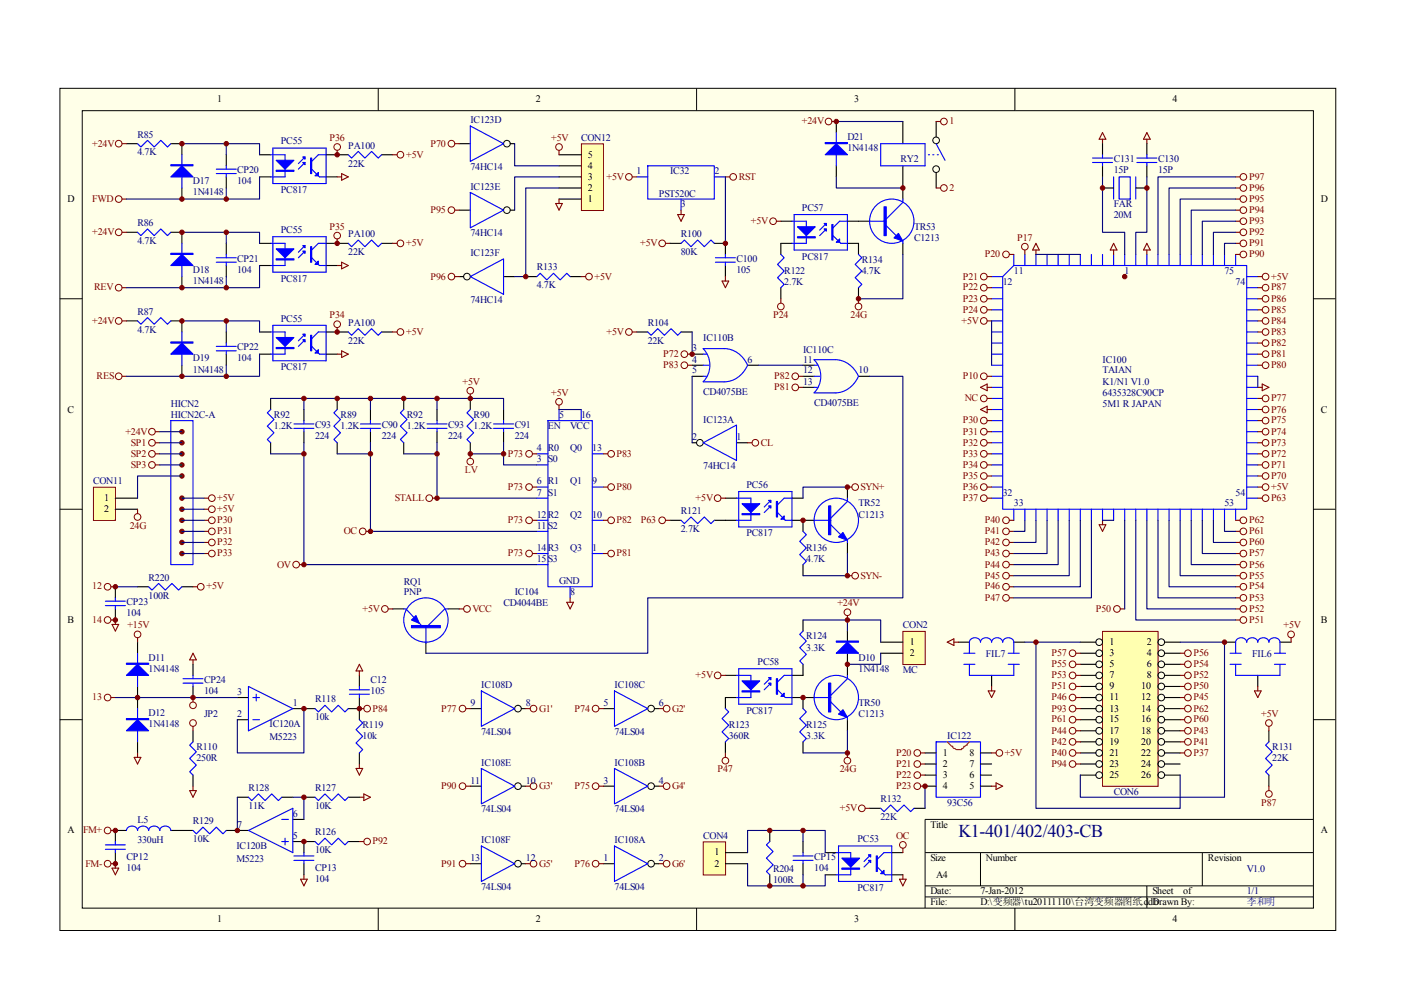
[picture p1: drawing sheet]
<svg xmlns="http://www.w3.org/2000/svg" width="297mm" height="210mm" viewBox="0 0 297 210" stroke-linecap="round" stroke-linejoin="round" font-family="sans-serif">
<defs><g id="words">
<text font-size="3.8" fill="#000080" x="203.2" y="177.5">K1-401/402/403-CB</text>
<g font-size="2.1">
<text x="46.1" y="21.7">1</text>
<text x="113.6" y="21.7">2</text>
<text x="181.1" y="21.7">3</text>
<text x="248.6" y="21.7">4</text>
<text x="124.6" y="35.7">4</text>
<text x="124.6" y="33.5">5</text>
<text x="124.6" y="40.5">2</text>
<text x="124.6" y="38.1">3</text>
<text x="14.3" y="42.8">D</text>
<text x="124.6" y="42.8">1</text>
<text x="280.1" y="42.8">D</text>
<text x="14.3" y="87.5">C</text>
<text x="280.1" y="87.5">C</text>
<text x="22.1" y="106.2">1</text>
<text x="22.1" y="108.6">2</text>
<text x="14.3" y="132.1">B</text>
<text x="192.9" y="136.8">1</text>
<text x="235.2" y="136.8">1</text>
<text x="243.2" y="136.8">2</text>
<text x="280.1" y="132.1">B</text>
<text x="192.9" y="139.1">2</text>
<text x="235.2" y="139.1">3</text>
<text x="235.2" y="141.5">5</text>
<text x="235.2" y="143.8">7</text>
<text x="243.2" y="139.1">4</text>
<text x="243.2" y="141.5">6</text>
<text x="243.2" y="143.8">8</text>
<text x="235.2" y="146.1">9</text>
<text x="235.2" y="148.5">11</text>
<text x="242" y="146.1">10</text>
<text x="242" y="148.5">12</text>
<text x="235.2" y="150.9">13</text>
<text x="235.2" y="153.2">15</text>
<text x="235.2" y="155.5">17</text>
<text x="242" y="150.9">14</text>
<text x="242" y="153.2">16</text>
<text x="242" y="155.5">18</text>
<text x="199.9" y="160.3">1</text>
<text x="205.6" y="160.3">8</text>
<text x="235.2" y="157.9">19</text>
<text x="235.2" y="160.3">21</text>
<text x="242" y="157.9">20</text>
<text x="242" y="160.3">22</text>
<text x="199.9" y="162.6">2</text>
<text x="199.9" y="164.9">3</text>
<text x="199.9" y="167.3">4</text>
<text x="205.6" y="167.3">5</text>
<text x="205.6" y="164.9">6</text>
<text x="205.6" y="162.6">7</text>
<text x="235.2" y="162.6">23</text>
<text x="235.2" y="164.9">25</text>
<text x="242" y="162.6">24</text>
<text x="242" y="164.9">26</text>
<text x="14.3" y="176.7">A</text>
<text x="197.3" y="175.5">Title</text>
<text x="280.1" y="176.7">A</text>
<text x="151.5" y="181.4">1</text>
<text x="151.5" y="183.7">2</text>
<text x="197.3" y="182.6">Size</text>
<text x="209" y="182.6">Number</text>
<text x="256.1" y="182.6">Revision</text>
<text x="197.3" y="189.6">Date:</text>
<text x="197.3" y="192">File:</text>
<text x="198.5" y="186.1">A4</text>
<text x="207.9" y="189.6">7-Jan-2012</text>
<text x="207.9" y="192">D:\变频器\tu20111110\台湾变频器图纸.ddb</text>
<text x="244.3" y="189.6">Sheet</text>
<text x="244.3" y="192">Drawn By:</text>
<text x="250.9" y="189.6">of</text>
<text x="46.1" y="195.5">1</text>
<text x="113.6" y="195.5">2</text>
<text x="181.1" y="195.5">3</text>
<text x="248.6" y="195.5">4</text>
</g>
<g font-size="2.1" fill="#000080">
<text x="29.1" y="29.2">R85</text>
<text x="99.7" y="26.2">IC123D</text>
<text x="123.2" y="29.9">CON12</text>
<text x="179.7" y="29.6">D21</text>
<text x="29.1" y="32.9">4.7K</text>
<text x="59.5" y="30.6">PC55</text>
<text x="73.8" y="31.5">PA100</text>
<text x="73.8" y="35.3">22K</text>
<text x="99.7" y="36">74HC14</text>
<text x="179.7" y="32">1N4148</text>
<text x="190.9" y="34.4">RY2</text>
<text x="236.1" y="34.4">C131</text>
<text x="245.5" y="34.4">C130</text>
<text x="40.9" y="39">D17</text>
<text x="40.9" y="41.4">1N4148</text>
<text x="50.3" y="36.7">CP20</text>
<text x="50.3" y="39">104</text>
<text x="59.5" y="40.9">PC817</text>
<text x="99.7" y="40.2">IC123E</text>
<text x="135" y="36.9">1</text>
<text x="139.7" y="41.7">PST520C</text>
<text x="142.1" y="36.9">IC32</text>
<text x="151.5" y="36.9">2</text>
<text x="236.1" y="36.7">15P</text>
<text x="245.5" y="36.7">15P</text>
<text x="144.4" y="44">3</text>
<text x="170" y="44.7">PC57</text>
<text x="236.1" y="44">FAR</text>
<text x="236.1" y="46.3">20M</text>
<text x="29.1" y="48">R86</text>
<text x="29.1" y="51.7">4.7K</text>
<text x="59.5" y="49.4">PC55</text>
<text x="73.8" y="50.3">PA100</text>
<text x="99.7" y="50.1">74HC14</text>
<text x="144.4" y="50.3">R100</text>
<text x="193.8" y="48.7">TR53</text>
<text x="193.8" y="51.1">C1213</text>
<text x="40.9" y="57.8">D18</text>
<text x="50.3" y="55.5">CP21</text>
<text x="50.3" y="57.8">104</text>
<text x="59.5" y="59.7">PC817</text>
<text x="73.8" y="54.1">22K</text>
<text x="99.7" y="54.3">IC123F</text>
<text x="113.8" y="57.3">R133</text>
<text x="144.4" y="54.1">80K</text>
<text x="156.1" y="55.5">C100</text>
<text x="156.1" y="57.8">105</text>
<text x="166.3" y="58.1">R122</text>
<text x="170" y="55">PC817</text>
<text x="182.7" y="55.7">R134</text>
<text x="182.7" y="58.1">4.7K</text>
<text x="215" y="58.1">11</text>
<text x="238.4" y="58.1">1</text>
<text x="259.6" y="58.1">75</text>
<text x="40.9" y="60.2">1N4148</text>
<text x="99.7" y="64.2">74HC14</text>
<text x="113.8" y="61.1">4.7K</text>
<text x="166.3" y="60.5">2.7K</text>
<text x="212.6" y="60.5">12</text>
<text x="262" y="60.5">74</text>
<text x="29.1" y="66.7">R87</text>
<text x="29.1" y="70.5">4.7K</text>
<text x="59.5" y="68.2">PC55</text>
<text x="73.8" y="69.1">PA100</text>
<text x="137.3" y="69.1">R104</text>
<text x="40.9" y="76.6">D19</text>
<text x="50.3" y="74.3">CP22</text>
<text x="50.3" y="76.6">104</text>
<text x="73.8" y="72.9">22K</text>
<text x="137.3" y="72.9">22K</text>
<text x="146.7" y="74.5">3</text>
<text x="146.7" y="76.9">4</text>
<text x="149.1" y="72.4">IC110B</text>
<text x="158.5" y="76.9">6</text>
<text x="170.3" y="74.8">IC110C</text>
<text x="170.3" y="76.9">11</text>
<text x="233.8" y="76.9">IC100</text>
<text x="40.9" y="79">1N4148</text>
<text x="59.5" y="78.5">PC817</text>
<text x="146.7" y="79.2">5</text>
<text x="149.1" y="83.7">CD4075BE</text>
<text x="170.3" y="79.2">12</text>
<text x="170.3" y="81.5">13</text>
<text x="182" y="79.2">10</text>
<text x="233.8" y="79.2">TAIAN</text>
<text x="233.8" y="81.5">K1/N1 V1.0</text>
<text x="233.8" y="83.9">6435328C90CP</text>
<text x="36.2" y="86.3">HICN2</text>
<text x="36.2" y="88.6">HICN2C-A</text>
<text x="58.1" y="88.6">R92</text>
<text x="72.2" y="88.6">R89</text>
<text x="86.3" y="88.6">R92</text>
<text x="100.4" y="88.6">R90</text>
<text x="118.5" y="88.6">5</text>
<text x="123.2" y="88.6">16</text>
<text x="149.1" y="89.6">IC123A</text>
<text x="172.6" y="86">CD4075BE</text>
<text x="233.8" y="86.3">5M1 R JAPAN</text>
<text x="58.1" y="90.9">1.2K</text>
<text x="66.8" y="90.7">C93</text>
<text x="66.8" y="93.1">224</text>
<text x="72.2" y="90.9">1.2K</text>
<text x="80.9" y="90.7">C90</text>
<text x="80.9" y="93.1">224</text>
<text x="86.3" y="90.9">1.2K</text>
<text x="95" y="90.7">C93</text>
<text x="95" y="93.1">224</text>
<text x="100.4" y="90.9">1.2K</text>
<text x="109.1" y="90.7">C91</text>
<text x="109.1" y="93.1">224</text>
<text x="113.8" y="95.7">4 R0</text>
<text x="116.2" y="90.9">EN</text>
<text x="120.9" y="95.7">Q0</text>
<text x="120.9" y="90.9">VCC</text>
<text x="125.6" y="95.7">13</text>
<text x="146.7" y="93.3">2</text>
<text x="156.1" y="93.3">1</text>
<text x="113.8" y="98">3 S0</text>
<text x="149.1" y="99.4">74HC14</text>
<text x="19.7" y="102.7">CON11</text>
<text x="113.8" y="102.7">6 R1</text>
<text x="113.8" y="105.1">7 S1</text>
<text x="120.9" y="102.7">Q1</text>
<text x="125.6" y="102.7">9</text>
<text x="158.2" y="103.4">PC56</text>
<text x="182" y="107.4">TR52</text>
<text x="212.6" y="105.1">32</text>
<text x="215" y="107.4">33</text>
<text x="259.6" y="107.4">53</text>
<text x="262" y="105.1">54</text>
<text x="113.8" y="112.1">11S2</text>
<text x="113.8" y="109.7">12R2</text>
<text x="120.9" y="109.7">Q2</text>
<text x="125.6" y="109.7">10</text>
<text x="144.4" y="109.1">R121</text>
<text x="144.4" y="112.8">2.7K</text>
<text x="158.2" y="113.7">PC817</text>
<text x="182" y="109.7">C1213</text>
<text x="113.8" y="116.8">14R3</text>
<text x="113.8" y="119.1">15S3</text>
<text x="120.9" y="116.8">Q3</text>
<text x="125.6" y="116.8">1</text>
<text x="170.9" y="116.8">R136</text>
<text x="170.9" y="119.1">4.7K</text>
<text x="31.5" y="123.1">R220</text>
<text x="85.6" y="124.1">RQ1</text>
<text x="118.5" y="123.9">GND</text>
<text x="26.8" y="128.3">CP23</text>
<text x="26.8" y="130.7">104</text>
<text x="31.5" y="126.9">100R</text>
<text x="85.6" y="126.2">PNP</text>
<text x="106.8" y="128.5">CD4044BE</text>
<text x="109.1" y="126.2">IC104</text>
<text x="120.9" y="126.2">8</text>
<text x="170.9" y="135.6">R124</text>
<text x="170.9" y="137.9">3.3K</text>
<text x="191.4" y="133.2">CON2</text>
<text x="31.5" y="140.1">D11</text>
<text x="31.5" y="142.4">1N4148</text>
<text x="160.6" y="141">PC58</text>
<text x="182" y="140.1">D10</text>
<text x="182" y="142.4">1N4148</text>
<text x="191.4" y="142.6">MC</text>
<text x="209" y="139.4">FIL7</text>
<text x="265.5" y="139.4">FIL6</text>
<text x="43.3" y="144.7">CP24</text>
<text x="43.3" y="147.1">104</text>
<text x="50.3" y="147.3">3</text>
<text x="62.1" y="149.7">1</text>
<text x="66.8" y="148.9">R118</text>
<text x="78.6" y="144.7">C12</text>
<text x="78.6" y="147.1">105</text>
<text x="99.7" y="149.7">9</text>
<text x="102" y="145.9">IC108D</text>
<text x="111.5" y="149.7">8</text>
<text x="127.9" y="149.7">5</text>
<text x="130.3" y="145.9">IC108C</text>
<text x="139.7" y="149.7">6</text>
<text x="182" y="149.7">TR50</text>
<text x="31.5" y="151.8">D12</text>
<text x="31.5" y="154.1">1N4148</text>
<text x="43.3" y="152">JP2</text>
<text x="50.3" y="152">2</text>
<text x="57.1" y="154.1">IC120A</text>
<text x="66.8" y="152.8">10k</text>
<text x="76.9" y="154.4">R119</text>
<text x="102" y="155.8">74LS04</text>
<text x="130.3" y="155.8">74LS04</text>
<text x="154.5" y="154.4">R123</text>
<text x="158.2" y="151.3">PC817</text>
<text x="170.9" y="154.4">R125</text>
<text x="182" y="152">C1213</text>
<text x="41.7" y="159.1">R110</text>
<text x="41.7" y="161.4">250R</text>
<text x="57.1" y="157">M5223</text>
<text x="76.9" y="156.7">10k</text>
<text x="154.5" y="156.7">360R</text>
<text x="170.9" y="156.7">3.3K</text>
<text x="200.8" y="156.7">IC122</text>
<text x="269.7" y="159.1">R131</text>
<text x="269.7" y="161.4">22K</text>
<text x="52.7" y="167.7">R128</text>
<text x="66.8" y="167.7">R127</text>
<text x="99.7" y="166.1">11</text>
<text x="102" y="162.3">IC108E</text>
<text x="111.5" y="166.1">10</text>
<text x="127.9" y="166.1">3</text>
<text x="130.3" y="162.3">IC108B</text>
<text x="139.7" y="166.1">4</text>
<text x="52.7" y="171.5">11K</text>
<text x="62.1" y="173.2">6</text>
<text x="66.8" y="171.5">10K</text>
<text x="102" y="172.2">74LS04</text>
<text x="130.3" y="172.2">74LS04</text>
<text x="186.7" y="170.1">R132</text>
<text x="186.7" y="173.8">22K</text>
<text x="200.8" y="170.8">93C56</text>
<text x="236.1" y="168.5">CON6</text>
<text x="29.1" y="174.6">L5</text>
<text x="29.1" y="178.8">330uH</text>
<text x="40.9" y="174.8">R129</text>
<text x="40.9" y="178.6">10K</text>
<text x="50.3" y="175.5">7</text>
<text x="62.1" y="177.9">5</text>
<text x="66.8" y="177.1">R126</text>
<text x="102" y="178.8">IC108F</text>
<text x="130.3" y="178.8">IC108A</text>
<text x="149.1" y="177.9">CON4</text>
<text x="181.8" y="178.6">PC53</text>
<text x="26.8" y="182.3">CP12</text>
<text x="26.8" y="184.7">104</text>
<text x="50.1" y="180">IC120B</text>
<text x="50.1" y="182.8">M5223</text>
<text x="66.8" y="180.9">10K</text>
<text x="66.8" y="184.7">CP13</text>
<text x="99.7" y="182.6">13</text>
<text x="111.5" y="182.6">12</text>
<text x="127.9" y="182.6">1</text>
<text x="139.7" y="182.6">2</text>
<text x="163.9" y="184.9">R204</text>
<text x="172.6" y="182.3">CP15</text>
<text x="172.6" y="184.7">104</text>
<text x="264.3" y="184.9">V1.0</text>
<text x="66.8" y="187">104</text>
<text x="102" y="188.7">74LS04</text>
<text x="130.3" y="188.7">74LS04</text>
<text x="163.9" y="187.3">100R</text>
<text x="181.8" y="188.9">PC817</text>
<text x="264.3" y="189.6">1/1</text>
<text x="264.3" y="192">李和明</text>
</g>
<g font-size="2.1" fill="#800000">
<text x="69.8" y="29.9">P36</text>
<text x="116.8" y="29.9">+5V</text>
<text x="170" y="26.3">+24V</text>
<text x="201.3" y="26.3">1</text>
<text x="19.6" y="31.1">+24V</text>
<text x="86.1" y="33.5">+5V</text>
<text x="91.3" y="31.1">P70</text>
<text x="128.6" y="38.1">+5V</text>
<text x="156.6" y="38.1">RST</text>
<text x="201.3" y="40.5">2</text>
<text x="264.8" y="40.5">P96</text>
<text x="264.8" y="38.1">P97</text>
<text x="19.6" y="42.8">FWD</text>
<text x="91.3" y="45.1">P95</text>
<text x="159.2" y="47.5">+5V</text>
<text x="264.8" y="47.5">P93</text>
<text x="264.8" y="45.1">P94</text>
<text x="264.8" y="42.8">P95</text>
<text x="19.6" y="49.9">+24V</text>
<text x="69.8" y="48.7">P35</text>
<text x="86.1" y="52.2">+5V</text>
<text x="135.7" y="52.2">+5V</text>
<text x="215.6" y="51.1">P17</text>
<text x="264.8" y="52.2">P91</text>
<text x="264.8" y="49.9">P92</text>
<text x="91.3" y="59.3">P96</text>
<text x="126.1" y="59.3">+5V</text>
<text x="204.1" y="59.3">P21</text>
<text x="208.8" y="54.5">P20</text>
<text x="264.8" y="54.5">P90</text>
<text x="269.5" y="59.3">+5V</text>
<text x="20" y="61.6">REV</text>
<text x="204.1" y="61.6">P22</text>
<text x="204.1" y="63.9">P23</text>
<text x="269.5" y="63.9">P86</text>
<text x="269.5" y="61.6">P87</text>
<text x="19.6" y="68.7">+24V</text>
<text x="69.8" y="67.5">P34</text>
<text x="86.1" y="71">+5V</text>
<text x="128.6" y="71">+5V</text>
<text x="163.9" y="67.5">P24</text>
<text x="180.3" y="67.5">24G</text>
<text x="203.9" y="68.7">+5V</text>
<text x="204.1" y="66.3">P24</text>
<text x="269.5" y="71">P83</text>
<text x="269.5" y="68.7">P84</text>
<text x="269.5" y="66.3">P85</text>
<text x="140.6" y="75.7">P72</text>
<text x="269.5" y="75.7">P81</text>
<text x="269.5" y="73.3">P82</text>
<text x="20.5" y="80.4">RES</text>
<text x="98" y="81.5">+5V</text>
<text x="116.8" y="83.9">+5V</text>
<text x="140.6" y="78.1">P83</text>
<text x="164.2" y="80.4">P82</text>
<text x="164.2" y="82.7">P81</text>
<text x="204.1" y="80.4">P10</text>
<text x="269.5" y="78.1">P80</text>
<text x="204.1" y="89.8">P30</text>
<text x="204.6" y="85.1">NC</text>
<text x="269.5" y="89.8">P75</text>
<text x="269.5" y="87.5">P76</text>
<text x="269.5" y="85.1">P77</text>
<text x="26.6" y="92.1">+24V</text>
<text x="27.8" y="94.5">SP1</text>
<text x="161.3" y="94.5">CL</text>
<text x="204.1" y="92.1">P31</text>
<text x="204.1" y="94.5">P32</text>
<text x="269.5" y="94.5">P73</text>
<text x="269.5" y="92.1">P74</text>
<text x="27.8" y="96.9">SP2</text>
<text x="27.8" y="99.2">SP3</text>
<text x="98.6" y="100.3">LV</text>
<text x="107.7" y="96.9">P73</text>
<text x="130.7" y="96.9">P83</text>
<text x="204.1" y="96.9">P33</text>
<text x="204.1" y="99.2">P34</text>
<text x="204.1" y="101.5">P35</text>
<text x="269.5" y="101.5">P70</text>
<text x="269.5" y="99.2">P71</text>
<text x="269.5" y="96.9">P72</text>
<text x="46.1" y="106.2">+5V</text>
<text x="83.7" y="106.2">STALL</text>
<text x="107.7" y="103.9">P73</text>
<text x="130.7" y="103.9">P80</text>
<text x="147.5" y="106.2">+5V</text>
<text x="182.5" y="103.9">SYN+</text>
<text x="204.1" y="103.9">P36</text>
<text x="204.1" y="106.2">P37</text>
<text x="269.5" y="106.2">P63</text>
<text x="269.5" y="103.9">+5V</text>
<text x="27.5" y="112.1">24G</text>
<text x="46.1" y="108.6">+5V</text>
<text x="46.1" y="110.9">P30</text>
<text x="46.1" y="113.3">P31</text>
<text x="72.9" y="113.3">OC</text>
<text x="107.7" y="110.9">P73</text>
<text x="130.7" y="110.9">P82</text>
<text x="135.9" y="110.9">P63</text>
<text x="208.8" y="110.9">P40</text>
<text x="208.8" y="113.3">P41</text>
<text x="264.8" y="110.9">P62</text>
<text x="264.8" y="113.3">P61</text>
<text x="46.1" y="115.6">P32</text>
<text x="46.1" y="118">P33</text>
<text x="107.7" y="118">P73</text>
<text x="130.7" y="118">P81</text>
<text x="208.8" y="115.6">P42</text>
<text x="208.8" y="118">P43</text>
<text x="264.8" y="115.6">P60</text>
<text x="264.8" y="118">P57</text>
<text x="19.6" y="125">12</text>
<text x="43.8" y="125">+5V</text>
<text x="58.8" y="120.3">OV</text>
<text x="182.5" y="122.7">SYN-</text>
<text x="208.8" y="120.3">P44</text>
<text x="208.8" y="122.7">P45</text>
<text x="208.8" y="125">P46</text>
<text x="264.8" y="120.3">P56</text>
<text x="264.8" y="122.7">P55</text>
<text x="264.8" y="125">P54</text>
<text x="76.9" y="129.7">+5V</text>
<text x="100.2" y="129.7">VCC</text>
<text x="177.5" y="128.5">+24V</text>
<text x="208.8" y="127.4">P47</text>
<text x="232.3" y="129.7">P50</text>
<text x="264.8" y="127.4">P53</text>
<text x="264.8" y="129.7">P52</text>
<text x="19.6" y="132.1">14</text>
<text x="27" y="133.2">+15V</text>
<text x="264.8" y="132.1">P51</text>
<text x="272.1" y="133.2">+5V</text>
<text x="147.5" y="143.8">+5V</text>
<text x="222.9" y="139.1">P57</text>
<text x="222.9" y="141.5">P55</text>
<text x="222.9" y="143.8">P53</text>
<text x="253.1" y="143.8">P52</text>
<text x="253.1" y="141.5">P54</text>
<text x="253.1" y="139.1">P56</text>
<text x="19.6" y="148.5">13</text>
<text x="222.9" y="146.1">P51</text>
<text x="222.9" y="148.5">P46</text>
<text x="253.1" y="146.1">P50</text>
<text x="253.1" y="148.5">P45</text>
<text x="79" y="150.9">P84</text>
<text x="93.6" y="150.9">P77</text>
<text x="114.3" y="150.9">G1'</text>
<text x="121.8" y="150.9">P74</text>
<text x="142.5" y="150.9">G2'</text>
<text x="222.9" y="155.5">P44</text>
<text x="222.9" y="153.2">P61</text>
<text x="222.9" y="150.9">P93</text>
<text x="253.1" y="155.5">P43</text>
<text x="253.1" y="153.2">P60</text>
<text x="253.1" y="150.9">P62</text>
<text x="267.4" y="152">+5V</text>
<text x="190" y="160.3">P20</text>
<text x="213" y="160.3">+5V</text>
<text x="222.9" y="160.3">P40</text>
<text x="222.9" y="157.9">P42</text>
<text x="253.1" y="160.3">P37</text>
<text x="253.1" y="157.9">P41</text>
<text x="93.6" y="167.3">P90</text>
<text x="114.3" y="167.3">G3'</text>
<text x="121.8" y="167.3">P75</text>
<text x="142.5" y="167.3">G4'</text>
<text x="152.1" y="163.8">P47</text>
<text x="178.1" y="163.8">24G</text>
<text x="190" y="162.6">P21</text>
<text x="190" y="164.9">P22</text>
<text x="190" y="167.3">P23</text>
<text x="222.9" y="162.6">P94</text>
<text x="178.1" y="172">+5V</text>
<text x="267.4" y="170.8">P87</text>
<text x="17.6" y="176.7">FM+</text>
<text x="79" y="179">P92</text>
<text x="190" y="177.9">OC</text>
<text x="18.1" y="183.7">FM-</text>
<text x="93.6" y="183.7">P91</text>
<text x="114.3" y="183.7">G5'</text>
<text x="121.8" y="183.7">P76</text>
<text x="142.5" y="183.7">G6'</text>
</g>
</g></defs>
<path d="M12.7 18.7h270.5v178.6h-270.5z" fill="#ffffe8"/>
<g fill="none" stroke="#000" stroke-width=".21">
<path d="M12.7 18.7h270.5v178.6h-270.5zM80.2 18.7v4.7M147.7 18.7v4.7M215.2 18.7v4.7M17.4 23.5h261.1v169h-261.1zM12.7 63.3h4.7M278.4 63.3h4.7M12.7 108h4.7M278.4 108h4.7M12.7 152.6h4.7M278.4 152.6h4.7M278.4 173.7h-82.3v18.8"/>
<path d="M80.2 192.5v4.7M147.7 192.5v4.7M196.1 180.8h82.3M196.1 187.8h82.3M196.1 190.2h82.3M207.9 180.8v7M215.2 192.5v4.7M243.2 187.8v4.7M254.9 180.8v7"/>
</g>
<g fill="none" stroke="#000" stroke-width=".23">
<path d="M26.8 30.5h2.4M36.2 30.5h2.4v2.3M38.6 39.9v2.3M48 32.8v2.4M48 37.5v2.4M55 32.8h2.4M55 37.5h2.4M69.1 32.8h4.7M69.1 37.5h2.4M80.9 32.8h2.3M26.8 49.3h2.4M36.2 49.3h2.4v2.3"/>
<path d="M38.6 58.6v2.4M48 51.6v2.3M48 56.3v2.3M55 51.6h2.4M55 56.3h2.4M69.1 51.6h4.7M69.1 56.3h2.4M80.9 51.6h2.3M26.8 68h2.4M36.2 68h2.4v2.4M38.6 77.4v2.4M48 70.4v2.3"/>
<path d="M48 75.1v2.3M55 70.4h2.4M55 75.1h2.4M69.1 70.4h4.7M69.1 75.1h2.4M80.9 70.4h2.3M83.2 129.1h2.4M90.3 136.2v2.3M95 129.1h2.4"/>
</g>
<g fill="none" stroke="#00f" stroke-width=".23">
<path d="M29.2 30.5l.7 .7 1.4-1.4 1.4 1.4 1.4-1.4 1.4 1.4 .7-.7M38.6 32.8v7.1M45.9 35.9h4.2M45.9 36.8h4.2M48 35.2v.7M48 36.8v.7M57.4 32.8h3v4.7h-3M57.9 31.4h11.2v7.5h-11.2zM64.7 34.5l-1.4 1.4M64.7 33.3l-1.4 1.4M66.1 35.9l1.6 1.6h1.4M69.1 32.8h-1.6l-1.4 1.4"/>
<path d="M73.8 32.8l.7 .7 1.5-1.4 1.4 1.4 1.4-1.4 1.4 1.4 .7-.7M29.2 49.3l.7 .7 1.4-1.5 1.4 1.5 1.4-1.5 1.4 1.5 .7-.7M38.6 51.6v7M45.9 54.7h4.2M45.9 55.6h4.2M48 53.9v.8M48 55.6v.7M57.4 51.6h3v4.7h-3M57.9 50.2h11.2v7.5h-11.2zM64.7 53.2l-1.4 1.5M64.7 52.1l-1.4 1.4M66.1 54.7l1.6 1.6h1.4"/>
<path d="M69.1 51.6h-1.6l-1.4 1.4M73.8 51.6l.7 .7 1.5-1.4 1.4 1.4 1.4-1.4 1.4 1.4 .7-.7M210.2 58.6h2.4M212.6 58.6l2.3-2.3h49.4v51.7h-51.7zM214.9 53.9v2.4M217.3 53.9v2.4M219.6 53.9v2.4M222 53.9v2.4M224.3 53.9v2.4M226.7 53.9v2.4M229 53.9v2.4M231.4 53.9v2.4"/>
<path d="M233.8 53.9v2.4M236.1 53.9v2.4M238.5 53.9v2.4M240.8 53.9v2.4M243.2 53.9v2.4M245.5 53.9v2.4M247.9 53.9v2.4M250.2 53.9v2.4M252.6 53.9v2.4M254.9 53.9v2.4M257.3 53.9v2.4M259.6 53.9v2.4"/>
<path d="M262 53.9v2.4M264.3 58.6h2.4M29.2 68l.7 .7 1.4-1.4 1.4 1.4 1.4-1.4 1.4 1.4 .7-.7M38.6 70.4v7M45.9 73.4h4.2M45.9 74.4h4.2M48 72.7v.7M48 74.4v.7M57.4 70.4h3v4.7h-3M57.9 69h11.2v7.5h-11.2zM64.7 72l-1.4 1.4M64.7 70.9l-1.4 1.4"/>
<path d="M66.1 73.4l1.6 1.7h1.4M69.1 70.4h-1.6l-1.4 1.4M73.8 70.4l.7 .7 1.5-1.4 1.4 1.4 1.4-1.4 1.4 1.4 .7-.7M210.2 61h2.4M210.2 63.3h2.4M210.2 65.7h2.4M210.2 68h2.4M210.2 70.4h2.4M210.2 72.7h2.4M210.2 75.1h2.4M210.2 77.4h2.4M210.2 79.8h2.4"/>
<path d="M264.3 61h2.4M264.3 63.3h2.4M264.3 65.7h2.4M264.3 68h2.4M264.3 70.4h2.4M264.3 72.7h2.4M264.3 75.1h2.4M264.3 77.4h2.4M264.3 79.8h2.4M36.2 89.2h4.7v30.5h-4.7zM210.2 82.1h2.4M210.2 84.5h2.4"/>
<path d="M210.2 86.8h2.4M210.2 89.2h2.4M210.2 91.5h2.4M210.2 93.9h2.4M210.2 96.2h2.4M210.2 98.6h2.4M264.3 82.1h2.4M264.3 84.5h2.4M264.3 86.8h2.4M264.3 89.2h2.4M264.3 91.5h2.4M264.3 93.9h2.4"/>
<path d="M264.3 96.2h2.4M264.3 98.6h2.4M210.2 100.9h2.4M210.2 103.3h2.4M210.2 105.6h2.4M214.9 108v2.3M217.3 108v2.3M219.6 108v2.3M222 108v2.3M224.3 108v2.3M226.7 108v2.3M229 108v2.3"/>
<path d="M231.4 108v2.3M233.8 108v2.3M236.1 108v2.3M238.5 108v2.3M240.8 108v2.3M243.2 108v2.3M245.5 108v2.3M247.9 108v2.3M250.2 108v2.3M252.6 108v2.3M254.9 108v2.3M257.3 108v2.3"/>
<path d="M259.6 108v2.3M262 108v2.3M264.3 100.9h2.4M264.3 103.3h2.4M264.3 105.6h2.4M85.6 129.1h.5l3.3 3.5M90.3 133.1v3.3M95 129.1h-.7l-3.5 3.5"/>
<circle cx="90.3" cy="131.5" r="4.7"/>
</g>
<g fill="#00f" stroke="#00f" stroke-width=".23">
<path d="M87.2 131.5l1-1 .7 1.7z"/>
<path d="M58.6 34h3.7l-1.9 1.9z"/>
<path d="M64.2 33.3h.5v.4z"/>
<path d="M64.2 34.5h.5v.4z"/>
<path d="M66.8 37.3l.7-.7v.7z"/>
<path d="M38.6 35.2l2.3 2.3h-4.7z"/>
<path d="M58.6 52.8h3.7l-1.9 1.9z"/>
<path d="M64.2 52.1h.5v.4z"/>
<path d="M64.2 53.2h.5v.5z"/>
<path d="M66.8 56.1l.7-.7v.7z"/>
<path d="M36.2 56.3l2.4-2.4 2.3 2.4z"/>
<path d="M58.6 71.6h3.7l-1.9 1.8z"/>
<path d="M64.2 70.9h.5v.4z"/>
<path d="M64.2 72h.5v.5z"/>
<path d="M67.5 74.1v.8h-.7z"/>
<path d="M38.6 72.7l2.3 2.4h-4.7z"/>
<path d="M87.2 132.6h6.2v.5h-6.2z" fill-rule="evenodd"/>
<path d="M58.6 36.1h3.7v.2h-3.7z" fill-rule="evenodd"/>
<path d="M65.8 33.5h.3v3.3h-.3z" fill-rule="evenodd"/>
<path d="M36.2 34.9h4.7v.3h-4.7z" fill-rule="evenodd"/>
<path d="M58.6 54.9h3.7v.2h-3.7z" fill-rule="evenodd"/>
<path d="M65.8 52.3h.3v3.3h-.3z" fill-rule="evenodd"/>
<path d="M36.2 53.7h4.7v.2h-4.7z" fill-rule="evenodd"/>
<path d="M58.6 73.7h3.7v.2h-3.7z" fill-rule="evenodd"/>
<path d="M65.8 71.1h.3v3.3h-.3z" fill-rule="evenodd"/>
<path d="M36.2 72.5h4.7v.2h-4.7z" fill-rule="evenodd"/>
</g>
<g fill="none" stroke="#800000" stroke-width=".21">
<circle cx="25.2" cy="30.5" r=".71"/>
<circle cx="71.5" cy="31.2" r=".7"/>
<circle cx="84.9" cy="32.8" r=".71"/>
<circle cx="25.2" cy="49.2" r=".71"/>
<circle cx="25.2" cy="42.2" r=".71"/>
<circle cx="71.5" cy="50" r=".7"/>
<circle cx="84.9" cy="51.6" r=".71"/>
<circle cx="25.2" cy="79.8" r=".71"/>
<circle cx="25.2" cy="68" r=".71"/>
<circle cx="25.2" cy="61" r=".71"/>
<circle cx="71.5" cy="68.7" r=".71"/>
<circle cx="84.9" cy="70.4" r=".7"/>
<circle cx="81.6" cy="129.1" r=".71"/>
<circle cx="99" cy="129.1" r=".71"/>
</g>
<g fill="none" stroke="#800000" stroke-width=".23">
<path d="M25.9 30.5h.9M71.5 37.5h.9M71.5 31.9v.9M72.4 36.8l1.4 .7-1.4 .7zM83.2 32.8h1M25.9 42.2h.9M25.9 49.3h.9M71.5 56.3h.9M71.5 50.7v.9M72.4 55.6l1.4 .7-1.4 .7zM83.2 51.6h1M25.9 61h.9"/>
<path d="M25.9 68h.9M25.9 79.8h.9M71.5 75.1h.9M71.5 69.5v.9M72.4 74.4l1.4 .7-1.4 .7zM83.2 70.4h1M82.3 129.1h.9M97.4 129.1h.9"/>
</g>
<g fill="#800000" stroke="#800000" stroke-width=".21">
<circle cx="238.5" cy="58.6" r=".47"/>
<circle cx="38.6" cy="30.5" r=".47"/>
<circle cx="38.6" cy="42.2" r=".47"/>
<circle cx="48" cy="42.2" r=".47"/>
<circle cx="48" cy="30.5" r=".47"/>
<circle cx="38.6" cy="49.2" r=".47"/>
<circle cx="38.6" cy="61" r=".47"/>
<circle cx="48" cy="61" r=".47"/>
<circle cx="48" cy="49.3" r=".47"/>
<circle cx="38.6" cy="68" r=".47"/>
<circle cx="38.6" cy="79.8" r=".47"/>
<circle cx="48" cy="79.8" r=".47"/>
<circle cx="48" cy="68" r=".47"/>
<circle cx="71.5" cy="70.4" r=".47"/>
<circle cx="71.5" cy="51.6" r=".47"/>
<circle cx="71.5" cy="32.8" r=".47"/>
<circle cx="38.6" cy="91.5" r=".47"/>
<circle cx="38.6" cy="93.9" r=".47"/>
<circle cx="38.6" cy="96.2" r=".47"/>
<circle cx="38.6" cy="98.6" r=".47"/>
<circle cx="38.6" cy="100.9" r=".47"/>
<circle cx="38.6" cy="105.6" r=".47"/>
<circle cx="38.6" cy="108" r=".47"/>
<circle cx="38.6" cy="110.3" r=".47"/>
<circle cx="38.6" cy="112.7" r=".47"/>
<circle cx="38.6" cy="115" r=".47"/>
<circle cx="38.6" cy="117.4" r=".47"/>
</g>
<path d="M38.6 30.5h16.4v2.3M48 30.5v2.3M48 39.9v2.3M55 37.5v4.7h-28.2M38.6 49.3h16.4v2.3M48 49.3v2.3M48 58.6v2.4M55 56.3v4.7h-28.2M38.6 68h16.4v2.4M48 68v2.4M48 77.4v2.4M55 75.1v4.7h-28.2" fill="none" stroke="#000080" stroke-width=".23"/>
<path d="M19.9 103.4h4.6v6.9h-4.6z" fill="#ffffb0"/>
<g fill="none" stroke="#800000" stroke-width=".21">
<path d="M19.8 103.3h4.7v7h-4.7z"/>
<circle cx="32.2" cy="96.2" r=".71"/>
<circle cx="32.2" cy="98.6" r=".71"/>
<circle cx="32.2" cy="91.5" r=".71"/>
<circle cx="32.2" cy="93.9" r=".71"/>
<circle cx="208.6" cy="96.2" r=".71"/>
<circle cx="208.6" cy="98.6" r=".71"/>
<circle cx="208.6" cy="91.5" r=".71"/>
<circle cx="208.6" cy="93.9" r=".71"/>
<circle cx="208.6" cy="89.2" r=".71"/>
<circle cx="268.3" cy="96.2" r=".71"/>
<circle cx="268.3" cy="98.6" r=".71"/>
<circle cx="268.3" cy="91.5" r=".71"/>
<circle cx="268.3" cy="93.9" r=".71"/>
<circle cx="268.3" cy="84.5" r=".71"/>
<circle cx="268.3" cy="86.8" r=".71"/>
<circle cx="268.3" cy="89.2" r=".71"/>
<circle cx="29.2" cy="109.6" r=".71"/>
<circle cx="44.9" cy="110.3" r=".71"/>
<circle cx="44.9" cy="112.7" r=".71"/>
<circle cx="44.9" cy="115" r=".71"/>
<circle cx="44.9" cy="105.6" r=".71"/>
<circle cx="44.9" cy="108" r=".71"/>
<circle cx="44.9" cy="117.4" r=".71"/>
<circle cx="208.6" cy="100.9" r=".71"/>
<circle cx="208.6" cy="105.6" r=".71"/>
<circle cx="208.6" cy="103.3" r=".71"/>
<circle cx="213.3" cy="110.3" r=".71"/>
<circle cx="213.3" cy="112.7" r=".71"/>
<circle cx="213.3" cy="115" r=".71"/>
<circle cx="213.3" cy="119.7" r=".71"/>
<circle cx="213.3" cy="117.4" r=".71"/>
<circle cx="268.3" cy="100.9" r=".71"/>
<circle cx="268.3" cy="105.6" r=".71"/>
<circle cx="22.8" cy="124.4" r=".7"/>
<circle cx="22.8" cy="131.5" r=".7"/>
<circle cx="29.2" cy="134.5" r=".71"/>
<circle cx="42.6" cy="124.4" r=".7"/>
<circle cx="213.3" cy="126.8" r=".71"/>
<circle cx="213.3" cy="124.4" r=".71"/>
<circle cx="213.3" cy="122.1" r=".71"/>
<circle cx="22.8" cy="147.9" r=".7"/>
<circle cx="40.9" cy="149.5" r=".7"/>
<circle cx="40.9" cy="153.3" r=".7"/>
<circle cx="77.8" cy="150.2" r=".7"/>
<circle cx="98.1" cy="150.2" r=".71"/>
<circle cx="113.1" cy="150.2" r=".7"/>
<circle cx="126.3" cy="150.2" r=".71"/>
<circle cx="141.3" cy="150.2" r=".71"/>
<circle cx="194.5" cy="159.6" r=".71"/>
<circle cx="211.9" cy="159.6" r=".71"/>
<circle cx="22.8" cy="176.1" r=".71"/>
<circle cx="77.8" cy="178.4" r=".7"/>
<circle cx="98.1" cy="166.7" r=".71"/>
<circle cx="113.1" cy="166.7" r=".7"/>
<circle cx="126.3" cy="166.7" r=".71"/>
<circle cx="141.3" cy="166.7" r=".71"/>
<circle cx="194.5" cy="162" r=".71"/>
<circle cx="194.5" cy="164.3" r=".71"/>
<circle cx="194.5" cy="166.7" r=".71"/>
<circle cx="22.8" cy="183.1" r=".7"/>
<circle cx="98.1" cy="183.1" r=".71"/>
<circle cx="113.1" cy="183.1" r=".7"/>
<circle cx="126.3" cy="183.1" r=".71"/>
<circle cx="141.3" cy="183.1" r=".71"/>
</g>
<g fill="none" stroke="#000" stroke-width=".23">
<path d="M97.4 30.5h2.3M108.2 30.5h.9M97.4 44.6h2.3M97.4 58.6h.9M106.8 58.6h2.3M108.2 44.6h.9M24.5 105.6h4.7M24.5 108h4.7M24.5 124.4v2.4M24.5 129.1v2.4M29.2 136.2v2.3M29.2 124.4h2.3"/>
<path d="M38.6 124.4h2.3M29.2 145.5v4.7M29.2 157.3v2.3M40.9 140.9v2.3M40.9 145.5v2.4M40.9 154.9v2.4M50.3 152.6h2.4M50.3 147.9h2.4M62.1 150.2h4.7M73.8 150.2h2.4M76.2 143.2v2.3M76.2 147.9v4.7"/>
<path d="M76.2 159.6v2.4M99.7 150.2h2.4M110.5 150.2h1M127.9 150.2h2.4M138.7 150.2h1M196.1 159.6h2.4M207.9 159.6h2.3M26.8 176.1h-2.3v2.3M36.2 176.1h4.7M40.9 164.3v2.4M48 176.1h4.7M50.3 169h2.4"/>
<path d="M59.7 169h2.4M62.1 173.7h2.3M62.1 178.4h4.7M64.4 169h2.4M64.4 178.4v2.4M73.8 178.4h2.4M73.8 169h2.4M99.7 166.7h2.4M110.5 166.7h1M127.9 166.7h2.4M138.7 166.7h1M196.1 166.7h2.4"/>
<path d="M196.1 162h2.4M196.1 164.3h2.4M207.9 166.7h2.3M207.9 162h2.3M207.9 164.3h2.3M24.5 180.8v2.3M64.4 183.1v2.4M99.7 183.1h2.4M110.5 183.1h1M127.9 183.1h2.4M138.7 183.1h1"/>
</g>
<g fill="none" stroke="#800000" stroke-width=".23">
<path d="M32.9 91.5h1M32.9 93.9h1M32.9 96.2h1M32.9 98.6h1M209.3 91.5h.9M209.3 93.9h.9M209.3 96.2h.9M209.3 98.6h.9M209.3 89.2h.9M266.7 91.5h.9M266.7 93.9h.9M266.7 96.2h.9"/>
<path d="M266.7 98.6h.9M266.7 89.2h.9M266.7 86.8h.9M266.7 84.5h.9M29.2 108v.9M43.3 105.6h.9M43.3 108h.9M43.3 110.3h.9M43.3 112.7h.9M43.3 115h.9M43.3 117.4h.9M209.3 105.6h.9"/>
<path d="M209.3 100.9h.9M209.3 103.3h.9M214 110.3h.9M214 112.7h.9M214 115h.9M214 117.4h.9M214 119.7h.9M266.7 105.6h.9M266.7 100.9h.9M23.5 124.4h1M23.5 131.5h1v.9M23.8 132.4h1.4l-.7 1.4z"/>
<path d="M29.2 135.2v1M40.9 139.9v1M40.9 124.4h1M40.9 138.5l.7 1.4h-1.4zM214 124.4h.9M214 122.1h.9M214 126.8h.9M23.5 147.9h1M29.2 159.6v1M40.9 147.9v.9M40.9 154v.9M76.2 142.3v.9"/>
<path d="M76.2 150.2h.9M76.2 140.9l.7 1.4h-1.4zM98.8 150.2h.9M111.5 150.2h.9M127 150.2h.9M139.7 150.2h.9M195.2 159.6h.9M210.2 159.6h1M23.5 176.1h1M28.5 160.6h1.4l-.7 1.4zM40.2 167.6h1.4l-.7 1.4zM40.9 166.7v.9"/>
<path d="M75.5 162.9h1.4l-.7 1.4zM76.2 162v.9M76.2 169h.9M76.2 178.4h.9M77.1 168.3l1.4 .7-1.4 .7zM98.8 166.7h.9M111.5 166.7h.9M127 166.7h.9M139.7 166.7h.9M195.2 166.7h.9M195.2 162h.9M195.2 164.3h.9"/>
<path d="M210.2 166.7h1M211.2 166l1.4 .7-1.4 .7zM23.5 183.1h1v1M23.8 184.1h1.4l-.7 1.4zM63.7 186.4h1.4l-.7 1.4zM64.4 185.5v.9M98.8 183.1h.9M111.5 183.1h.9M127 183.1h.9M139.7 183.1h.9"/>
</g>
<g fill="none" stroke="#000080" stroke-width=".23">
<path d="M33.9 91.5h4.7M33.9 93.9h4.7M33.9 96.2h4.7M33.9 98.6h4.7M38.6 100.9h-9.4v4.7M38.6 105.6h4.7M38.6 108h4.7M38.6 110.3h4.7M38.6 112.7h4.7M38.6 115h4.7M38.6 117.4h4.7M217.3 110.3v2.4h-2.4"/>
<path d="M219.6 110.3v4.7h-4.7M222 110.3v7.1h-7.1M224.3 110.3v9.4h-9.4M226.7 110.3v11.8h-11.8M229 110.3v14.1h-14.1M231.4 110.3v16.5h-16.5M24.5 124.4h4.7M24.5 147.9h25.8M64.4 150.2v9.4h-14.1v-7M50.3 169v7.1M62.1 169h2.3v4.7"/>
</g>
<g fill="none" stroke="#00f" stroke-width=".23">
<path d="M99.7 26.7l7.1 3.8-7.1 3.7zM99.7 40.8l7.1 3.8-7.1 3.7zM99.7 58.6l7.1-3.7v7.5zM22.3 127.5h4.3M22.3 128.4h4.3M24.5 126.8v.7M24.5 128.4v.7M29.2 138.5v7M31.5 124.4l.7 .7 1.4-1.4 1.4 1.4 1.4-1.4 1.5 1.4 .7-.7M29.2 150.2v7.1M38.8 143.9h4.2M38.8 144.8h4.2"/>
<path d="M40.9 157.3l-.7 .7 1.4 1.4-1.4 1.4 1.4 1.4-1.4 1.4 .7 .7M40.9 143.2v.7M40.9 144.8v.7M52.7 145.5l9.4 4.7-9.4 4.7zM53.6 152.6h1.4M53.6 147.9h1.4M54.3 147.2v1.4M66.8 150.2l.7 .7 1.4-1.4 1.4 1.4 1.4-1.4 1.4 1.4 .7-.7M74.1 146.3h4.2M74.1 147.2h4.2M76.2 152.6l.7 .7-1.4 1.4 1.4 1.4-1.4 1.4 1.4 1.4-.7 .7M76.2 145.5v.8"/>
<path d="M76.2 147.2v.7M102.1 146.5l7 3.7-7 3.8zM130.3 146.5l7 3.7-7 3.8zM198.5 157.3h9.4v11.7h-9.4zM22.3 179.1h4.3M24.5 178.4v.7M26.8 176.1a1.21 1.21 0 0 1 1.2-1 1.21 1.21 0 0 1 1.2 1 1.2 1.2 0 0 1 1.1-1 1.2 1.2 0 0 1 1.2 1 1.21 1.21 0 0 1 1.2-1 1.21 1.21 0 0 1 1.2 1 1.2 1.2 0 0 1 1.1-1 1.2 1.2 0 0 1 1.2 1M40.9 176.1l.7 .7 1.4-1.4 1.4 1.4 1.5-1.4 1.4 1.4 .7-.7M52.7 169l.7 .7 1.4-1.4 1.4 1.4 1.4-1.4 1.4 1.4 .7-.7M52.7 176.1l9.4-4.7v9.4zM59.7 173.7h1.4M59.7 178.4h1.4"/>
<path d="M60.4 177.7v1.4M66.8 169l.7 .7 1.4-1.4 1.4 1.4 1.4-1.4 1.4 1.4 .7-.7M66.8 178.4l.7 .7 1.4-1.4 1.4 1.4 1.4-1.4 1.4 1.4 .7-.7M102.1 162.9l7 3.8-7 3.7zM102.1 179.4l7 3.7-7 3.8zM130.3 162.9l7 3.8-7 3.7zM130.3 179.4l7 3.7-7 3.8zM22.3 180.1h4.3M24.5 180.1v.7M62.3 181.5h4.3M62.3 182.4h4.3M64.4 180.8v.7"/>
<path d="M64.4 182.4v.7"/>
</g>
<g fill="#00f" stroke="#00f" stroke-width=".23">
<path d="M26.8 143.2l2.4-2.3 2.3 2.3z"/>
<path d="M26.8 154.9l2.4-2.3 2.3 2.3z"/>
<path d="M26.8 140.6h4.7v.3h-4.7z" fill-rule="evenodd"/>
<path d="M26.8 152.4h4.7v.2h-4.7z" fill-rule="evenodd"/>
</g>
<g fill="#800000" stroke="#800000" stroke-width=".21">
<circle cx="24.5" cy="131.5" r=".47"/>
<circle cx="24.5" cy="124.4" r=".47"/>
<circle cx="29.2" cy="147.9" r=".47"/>
<circle cx="40.9" cy="147.9" r=".47"/>
<circle cx="64.4" cy="150.2" r=".47"/>
<circle cx="64.4" cy="178.4" r=".47"/>
<circle cx="24.5" cy="176.1" r=".47"/>
<circle cx="24.5" cy="183.1" r=".47"/>
<circle cx="64.4" cy="169" r=".47"/>
<circle cx="50.3" cy="176.1" r=".47"/>
<circle cx="76.2" cy="150.2" r=".47"/>
</g>
<g fill="none" stroke="#000" stroke-width=".21">
<circle cx="107.5" cy="30.5" r=".71"/>
<circle cx="99" cy="58.6" r=".71"/>
<circle cx="107.5" cy="44.6" r=".71"/>
<circle cx="109.8" cy="150.2" r=".71"/>
<circle cx="138" cy="150.2" r=".71"/>
<circle cx="109.8" cy="166.7" r=".71"/>
<circle cx="138" cy="166.7" r=".71"/>
<circle cx="109.8" cy="183.1" r=".71"/>
<circle cx="138" cy="183.1" r=".71"/>
</g>
<path d="M200.8 157.3l1 .9h.2v.3a2.19 2.19 0 0 0 1.9 .4v-.2l.5-.2v-.3l.7-.2v-.2l.4-.5" fill="none" stroke="#f00" stroke-width=".23"/>
<path d="M123.4 30.6h4.5v14h-4.5z" fill="#ffffb0"/>
<g fill="none" stroke="#800000" stroke-width=".21">
<path d="M123.3 30.5h4.6v14.1h-4.6z"/>
<circle cx="95.7" cy="30.5" r=".71"/>
<circle cx="118.5" cy="31.2" r=".7"/>
<circle cx="95.7" cy="44.6" r=".71"/>
<circle cx="95.7" cy="58.6" r=".71"/>
<circle cx="124.9" cy="58.6" r=".7"/>
</g>
<path d="M118.5 39.9h4.7M118.5 37.5h4.7M118.5 35.2h4.7M118.5 32.8h4.7M111.5 58.6h2.3M118.5 42.2h4.7M120.9 58.6h2.3" fill="none" stroke="#000" stroke-width=".23"/>
<path d="M113.8 58.6l.7-.7 1.4 1.4 1.4-1.4 1.5 1.4 1.4-1.4 .7 .7" fill="none" stroke="#00f" stroke-width=".23"/>
<path d="M96.4 30.5h1M118.5 31.9v.9M96.4 44.6h1M96.4 58.6h1M117.8 43.1h1.4l-.7 1.5zM118.5 42.2v.9M123.2 58.6h1" fill="none" stroke="#800000" stroke-width=".23"/>
<path d="M109.1 30.5v4.7h9.4M118.5 37.5h-9.4v7.1M118.5 39.9h-7v18.7h-2.4" fill="none" stroke="#000080" stroke-width=".23"/>
<path d="M233.8 134h11.7v32.7h-11.7z" fill="#ffffb0"/>
<g fill="none" stroke="#800000" stroke-width=".21">
<path d="M233.8 133.9h11.7v32.8h-11.7z"/>
<circle cx="133.3" cy="37.5" r=".7"/>
<circle cx="155.4" cy="37.5" r=".71"/>
<circle cx="175.7" cy="25.8" r=".7"/>
<circle cx="200.1" cy="25.8" r=".7"/>
<circle cx="200.1" cy="39.9" r=".7"/>
<circle cx="140.4" cy="51.6" r=".71"/>
<circle cx="163.9" cy="46.9" r=".7"/>
<circle cx="133.3" cy="70.4" r=".7"/>
<circle cx="145.1" cy="75.1" r=".7"/>
<circle cx="145.1" cy="77.4" r=".7"/>
<circle cx="165.6" cy="65" r=".71"/>
<circle cx="168.6" cy="79.8" r=".71"/>
<circle cx="182" cy="65" r=".71"/>
<circle cx="99.7" cy="82.8" r=".71"/>
<circle cx="99.7" cy="97.9" r=".7"/>
<circle cx="112.2" cy="96.2" r=".71"/>
<circle cx="118.5" cy="85.2" r=".71"/>
<circle cx="129.6" cy="96.2" r=".71"/>
<circle cx="160.1" cy="93.9" r=".7"/>
<circle cx="168.6" cy="82.1" r=".71"/>
<circle cx="62.8" cy="119.7" r=".71"/>
<circle cx="76.9" cy="112.7" r=".71"/>
<circle cx="91" cy="105.6" r=".71"/>
<circle cx="112.2" cy="110.3" r=".71"/>
<circle cx="112.2" cy="103.3" r=".71"/>
<circle cx="112.2" cy="117.4" r=".71"/>
<circle cx="129.6" cy="110.3" r=".71"/>
<circle cx="129.6" cy="103.3" r=".71"/>
<circle cx="129.6" cy="117.4" r=".71"/>
<circle cx="227.4" cy="138.5" r=".7"/>
<circle cx="251.9" cy="138.5" r=".71"/>
<circle cx="273.7" cy="134.5" r=".71"/>
<circle cx="227.4" cy="143.2" r=".71"/>
<circle cx="227.4" cy="157.3" r=".71"/>
<circle cx="227.4" cy="145.5" r=".71"/>
<circle cx="227.4" cy="140.8" r=".71"/>
<circle cx="227.4" cy="159.6" r=".71"/>
<circle cx="227.4" cy="152.6" r=".7"/>
<circle cx="227.4" cy="147.9" r=".7"/>
<circle cx="227.4" cy="154.9" r=".7"/>
<circle cx="227.4" cy="150.2" r=".7"/>
<circle cx="251.9" cy="143.2" r=".71"/>
<circle cx="251.9" cy="157.3" r=".71"/>
<circle cx="251.9" cy="145.5" r=".71"/>
<circle cx="251.9" cy="140.8" r=".71"/>
<circle cx="251.9" cy="159.6" r=".71"/>
<circle cx="251.9" cy="152.6" r=".71"/>
<circle cx="251.9" cy="147.9" r=".71"/>
<circle cx="251.9" cy="154.9" r=".71"/>
<circle cx="251.9" cy="150.2" r=".71"/>
<circle cx="227.4" cy="162" r=".7"/>
</g>
<g fill="none" stroke="#000" stroke-width=".21">
<circle cx="198.5" cy="29.8" r=".71"/>
<circle cx="198.5" cy="35.9" r=".71"/>
<circle cx="148.4" cy="93.9" r=".7"/>
<circle cx="233" cy="138.5" r=".71"/>
<circle cx="233" cy="136.2" r=".71"/>
<circle cx="246.2" cy="138.5" r=".7"/>
<circle cx="246.2" cy="136.2" r=".7"/>
<circle cx="233" cy="143.2" r=".71"/>
<circle cx="233" cy="157.3" r=".71"/>
<circle cx="233" cy="145.5" r=".71"/>
<circle cx="233" cy="140.8" r=".71"/>
<circle cx="233" cy="159.6" r=".71"/>
<circle cx="233" cy="152.6" r=".71"/>
<circle cx="233" cy="147.9" r=".71"/>
<circle cx="233" cy="154.9" r=".71"/>
<circle cx="233" cy="150.2" r=".71"/>
<circle cx="246.2" cy="143.2" r=".71"/>
<circle cx="246.2" cy="157.3" r=".71"/>
<circle cx="246.2" cy="145.5" r=".71"/>
<circle cx="246.2" cy="140.8" r=".71"/>
<circle cx="246.2" cy="159.6" r=".71"/>
<circle cx="246.2" cy="152.6" r=".7"/>
<circle cx="246.2" cy="147.9" r=".7"/>
<circle cx="246.2" cy="154.9" r=".7"/>
<circle cx="246.2" cy="150.2" r=".7"/>
<circle cx="233" cy="162" r=".71"/>
<circle cx="233" cy="164.3" r=".71"/>
<circle cx="246.2" cy="162" r=".7"/>
<circle cx="246.2" cy="164.3" r=".7"/>
</g>
<g fill="none" stroke="#000" stroke-width=".23">
<path d="M177.3 25.8v2.3M177.3 35.2v2.3M191.4 25.8v4.7M191.4 35.2v7M198.5 25.8v3.2M198.5 36.6v3.3M142 51.6h2.4M151.4 51.6h2.4v2.3M153.8 56.3v2.3M165.6 46.9h2.3M167.9 51.6h-2.3v2.3M179.7 51.6h2.3v2.3"/>
<path d="M179.7 46.9h4.7M191.4 51.6v2.3M135 70.4h2.3M144.4 70.4h2.3M146.7 75.1h2.4M146.7 79.8h2.4M146.7 77.4h2.4M158.5 77.4h2.4M165.6 61v2.3M170.3 79.8h2.3M170.3 77.4h2.3M182 79.8h2.4"/>
<path d="M182 61v2.3M57.4 84.5v2.3M57.4 93.9v2.3M64.4 86.8v2.4M64.4 91.5v2.4M71.5 84.5v2.3M71.5 93.9v2.3M78.5 86.8v2.4M78.5 91.5v2.4M85.6 84.5v2.3M85.6 93.9v2.3M92.7 86.8v2.4"/>
<path d="M92.7 91.5v2.4M99.7 84.5v2.3M99.7 93.9v2.3M106.8 86.8v2.4M106.8 91.5v2.4M146.7 93.9h1M156.2 93.9h2.3M170.3 82.1h2.3M153.8 105.6h2.4M153.8 110.3h2.4M167.9 105.6h2.4M167.9 110.3h2.4"/>
<path d="M203.2 136.2h2.3M214.9 136.2h2.4M229 136.2h3.3M229 138.5h3.3M246.9 136.2h3.3M246.9 138.5h3.3M259.6 136.2h2.4M271.4 136.2h2.3M153.8 143.2h2.4M153.8 147.9h2.4M167.9 143.2h2.4M167.9 147.9h2.4"/>
<path d="M210.2 143.2v2.3M229 140.9h3.3M229 143.2h3.3M229 145.5h3.3M229 147.9h3.3M229 150.2h3.3M229 152.6h3.3M229 154.9h3.3M229 157.3h3.3M229 159.6h3.3M246.9 140.9h3.3M246.9 143.2h3.3"/>
<path d="M246.9 145.5h3.3M246.9 147.9h3.3M246.9 150.2h3.3M246.9 152.6h3.3M246.9 154.9h3.3M246.9 157.3h3.3M246.9 159.6h3.3M266.7 143.2v2.3M170.3 178.4v2.4M229 162h3.3M229 164.3h3.3M246.9 162h3.3"/>
<path d="M246.9 164.3h3.3M170.3 183.1v2.4M175 180.8h2.3M175 185.5h2.3M189.1 180.8h2.3M189.1 185.5h2.3"/>
</g>
<g fill="none" stroke="#00f" stroke-width=".23">
<path d="M135 37.5h2.3M137.3 35.2h14.1v7h-14.1zM151.4 37.5h2.4M177.3 28.1v7.1M186.7 30.5h9.4v4.7h-9.4zM196.8 32.8h.3M197.8 32.8h.2M198.5 30.5l1.9 3.5M198.7 32.8h.3M144.4 51.6l.7-.7 1.4 1.4 1.4-1.4 1.4 1.4 1.4-1.4 .7 .7M144.4 42.2v2.4M151.7 55.6h4.2"/>
<path d="M151.7 54.7h4.2M153.8 53.9v.8M153.8 55.6v.7M165.6 53.9l.7 .8-1.4 1.4 1.4 1.4-1.4 1.4 1.4 1.4-.7 .7M167.9 46.9h3.1v4.7h-3.1M168.4 45.5h11.3v7.5h-11.3zM175.2 48.5l-1.4 1.5M175.2 47.4l-1.4 1.4M176.6 50l1.7 1.6h1.4M179.7 46.9h-1.7l-1.4 1.4M182 53.9l.7 .8-1.4 1.4 1.4 1.4-1.4 1.4 1.4 1.4-.7 .7M184.4 46.9h3.5"/>
<path d="M187.9 47.8l2.1 2.2M191.4 42.2v.7l-3.5 3.5M191.4 51.1v.5M137.3 70.4l.7 .7 1.5-1.4 1.4 1.4 1.4-1.4 1.4 1.4 .7-.7M149.1 73.9h4.5a5.6 5.6 0 0 1 4.9 3.5 5.6 5.6 0 0 1-4.9 3.6l-4.5-.1a5 5 0 0 0 0-7M149.1 79.8h.7M149.1 75.1h.7M149.1 77.4h1.2M172.6 79.8h1.2M172.6 77.4h.7M57.4 86.8l-.7 .7 1.4 1.4-1.4 1.5 1.4 1.4-1.4 1.4 .7 .7M62.3 89.9h4.3"/>
<path d="M62.3 90.8h4.3M64.4 89.2v.7M64.4 90.8v.7M71.5 86.8l-.7 .7 1.4 1.4-1.4 1.5 1.4 1.4-1.4 1.4 .7 .7M76.4 89.9h4.3M76.4 90.8h4.3M78.5 89.2v.7M78.5 90.8v.7M85.6 86.8l-.7 .7 1.4 1.4-1.4 1.5 1.4 1.4-1.4 1.4 .7 .7M90.5 89.9h4.3M90.5 90.8h4.3M92.7 89.2v.7"/>
<path d="M92.7 90.8v.7M99.7 86.8l-.7 .7 1.4 1.4-1.4 1.5 1.4 1.4-1.4 1.4 .7 .7M104.6 89.9h4.3M104.6 90.8h4.3M106.8 89.2v.7M106.8 90.8v.7M113.8 96.2h2.4M113.8 98.6h2.4M116.2 89.2h9.4v35.2h-9.4zM118.5 86.8v2.4M123.2 86.8v2.4M125.6 96.2h2.3"/>
<path d="M149.1 93.9l7.1-3.8v7.5zM172.6 83.3a5 5 0 0 0 0-7h4.5a5.6 5.6 0 0 1 4.9 3.5 5.6 5.6 0 0 1-4.9 3.5h-4.5M172.6 82.1h.7M113.8 103.3h2.4M113.8 105.6h2.4M113.8 110.3h2.4M113.8 112.7h2.4M113.8 117.4h2.4M113.8 119.7h2.4M125.6 103.3h2.3M125.6 110.3h2.3M125.6 117.4h2.3"/>
<path d="M156.2 105.6h3v4.7h-3M156.6 104.2h11.3v7.5h-11.3zM163.4 107.3l-1.4 1.4M163.4 106.1l-1.4 1.4M164.9 108.7l1.6 1.6h1.4M167.9 105.6h-1.6l-1.4 1.4M120.9 124.4v2.4M204.4 138.5h2.3M205.5 138.5v-2.3a1.21 1.21 0 0 1 1.2-1 1.21 1.21 0 0 1 1.2 1 1.21 1.21 0 0 1 1.2-1 1.21 1.21 0 0 1 1.1 1 1.2 1.2 0 0 1 1.2-1 1.2 1.2 0 0 1 1.2 1 1.21 1.21 0 0 1 1.2-1 1.21 1.21 0 0 1 1.1 1v2.3M213.8 138.5h2.3M260.8 138.5h2.3M262 138.5v-2.3a1.21 1.21 0 0 1 1.1-1 1.21 1.21 0 0 1 1.2 1 1.21 1.21 0 0 1 1.2-1 1.21 1.21 0 0 1 1.2 1 1.21 1.21 0 0 1 1.2-1 1.21 1.21 0 0 1 1.1 1 1.2 1.2 0 0 1 1.2-1 1.2 1.2 0 0 1 1.2 1v2.3"/>
<path d="M270.2 138.5h2.4M156.2 143.2h3v4.7h-3M156.6 141.8h11.3v7.5h-11.3zM163.4 144.8l-1.4 1.5M163.4 143.7l-1.4 1.4M164.9 146.3l1.6 1.6h1.4M167.9 143.2h-1.6l-1.4 1.4M204.4 140.9h2.3M205.5 140.9v2.3h9.4v-2.3M213.8 140.9h2.3M260.8 140.9h2.3M262 140.9v2.3h9.4v-2.3"/>
<path d="M270.2 140.9h2.4M177.8 179.4h11.3v7.5h-11.3zM168.1 181.5h4.3M168.1 182.4h4.3M170.3 180.8v.7M170.3 182.4v.7M177.3 180.8h3.1v4.7h-3.1M184.6 182.4l-1.4 1.4M184.6 181.2l-1.4 1.5M186 183.8l1.7 1.7h1.4M189.1 180.8h-1.7l-1.4 1.4"/>
<circle cx="189.1" cy="46.9" r="4.7"/>
</g>
<g fill="none" stroke="#800000" stroke-width=".23">
<path d="M134 37.5h1M153.8 37.5h.9M176.4 25.8h.9M198.5 25.8h.9M198.5 39.9h.9M141.1 51.6h.9M143.7 45.5h1.4l-.7 1.4zM144.4 44.6v.9M153.1 59.6h1.4l-.7 1.4zM153.8 58.6v1M164.6 46.9h1M134 70.4h1"/>
<path d="M145.8 75.1h.9M145.8 77.4h.9M165.6 63.3v1M169.3 79.8h1M182 63.3v1M99.7 83.5v1M99.7 96.2v1M112.9 96.2h.9M118.5 85.9v.9M127.9 96.2h1M158.5 93.9h.9M169.3 82.1h1"/>
<path d="M63.5 119.7h.9M77.6 112.7h.9M91.7 105.6h1M112.9 103.3h.9M112.9 110.3h.9M112.9 117.4h.9M127.9 103.3h1M127.9 110.3h1M127.9 117.4h1M120.2 127.7h1.4l-.7 1.4zM120.9 126.8v.9M200.8 136.2l1.4-.8v1.5z"/>
<path d="M202.2 136.2h1M228.1 138.5h.9M250.2 138.5h1M273.7 135.2v1M228.1 140.9h.9M228.1 145.5h.9M228.1 143.2h.9M228.1 159.6h.9M228.1 157.3h.9M228.1 154.9h.9M228.1 152.6h.9M228.1 150.2h.9"/>
<path d="M228.1 147.9h.9M250.2 140.9h1M250.2 145.5h1M250.2 143.2h1M250.2 159.6h1M250.2 157.3h1M250.2 154.9h1M250.2 152.6h1M250.2 150.2h1M250.2 147.9h1M228.1 162h.9"/>
</g>
<g fill="none" stroke="#000080" stroke-width=".23">
<path d="M153.8 37.5v14.1M177.3 37.5v2.4h14.1M177.3 25.8h14.1M191.4 53.9v9.4h-9.4M146.7 70.4v4.7M146.7 79.8v14.1M160.9 77.4h9.4M57.4 84.5h49.4v2.3M64.4 93.9v2.3h-7M64.4 96.2v23.5h49.4M64.4 84.5v2.3M78.5 93.9v2.3h-7"/>
<path d="M78.5 96.2v16.5h35.3M78.5 84.5v2.3M92.7 93.9v2.3h-7.1M92.7 96.2v9.4h21.1M92.7 84.5v2.3M106.8 93.9v2.3h-7.1M106.8 96.2v2.4h7M118.5 86.8h4.7M217.3 136.2h2.3v35.2h30.6v-7.1M219.6 136.2h9.4M250.2 136.2h9.4v32.8h-30.6v-4.7"/>
</g>
<g fill="#800000" stroke="#800000" stroke-width=".21">
<circle cx="219.6" cy="136.2" r=".47"/>
<circle cx="259.6" cy="136.2" r=".47"/>
<circle cx="71.5" cy="84.5" r=".47"/>
<circle cx="85.6" cy="84.5" r=".47"/>
<circle cx="99.7" cy="84.5" r=".47"/>
<circle cx="64.4" cy="84.5" r=".47"/>
<circle cx="78.5" cy="84.5" r=".47"/>
<circle cx="92.7" cy="84.5" r=".47"/>
<circle cx="106.8" cy="96.2" r=".47"/>
<circle cx="92.7" cy="96.2" r=".47"/>
<circle cx="78.5" cy="96.2" r=".47"/>
<circle cx="64.4" cy="96.2" r=".47"/>
<circle cx="92.7" cy="105.6" r=".47"/>
<circle cx="78.5" cy="112.7" r=".47"/>
<circle cx="64.4" cy="119.7" r=".47"/>
<circle cx="99.7" cy="96.2" r=".47"/>
<circle cx="146.7" cy="75.1" r=".47"/>
<circle cx="182" cy="63.3" r=".47"/>
<circle cx="191.4" cy="39.9" r=".47"/>
<circle cx="177.3" cy="25.8" r=".47"/>
<circle cx="153.8" cy="51.6" r=".47"/>
<circle cx="111.5" cy="58.6" r=".47"/>
</g>
<g fill="#00f" stroke="#00f" stroke-width=".23">
<path d="M169.1 48.1h3.7l-1.8 1.9z"/>
<path d="M174.7 47.4h.5v.4z"/>
<path d="M174.7 48.5h.5v.5z"/>
<path d="M178 50.7v.7h-.7z"/>
<path d="M189.5 50.4l1-.9 .9 1.6z"/>
<path d="M177.3 30.5l2.4 2.3h-4.7z"/>
<path d="M157.3 106.8h3.8l-1.9 1.9z"/>
<path d="M163 106.1h.4v.5z"/>
<path d="M163 107.3h.4v.4z"/>
<path d="M166.3 109.4v.7h-.7z"/>
<path d="M157.3 144.4h3.8l-1.9 1.9z"/>
<path d="M163 143.7h.4v.4z"/>
<path d="M163 144.8h.4v.5z"/>
<path d="M166.3 147v.7h-.7z"/>
<path d="M178.5 182h3.8l-1.9 1.8z"/>
<path d="M184.1 181.2h.5v.5z"/>
<path d="M184.1 182.4h.5v.5z"/>
<path d="M187.4 184.5v.7h-.7z"/>
<path d="M169.1 50.2h3.7v.2h-3.7z" fill-rule="evenodd"/>
<path d="M176.4 47.6h.2v3.3h-.2z" fill-rule="evenodd"/>
<path d="M187.4 43.9h.5v6.1h-.5z" fill-rule="evenodd"/>
<path d="M175 30.2h4.7v.3h-4.7z" fill-rule="evenodd"/>
<path d="M157.3 108.9h3.8v.2h-3.8z" fill-rule="evenodd"/>
<path d="M164.6 106.3h.3v3.3h-.3z" fill-rule="evenodd"/>
<path d="M157.3 146.5h3.8v.2h-3.8z" fill-rule="evenodd"/>
<path d="M164.6 143.9h.3v3.3h-.3z" fill-rule="evenodd"/>
<path d="M178.5 184.1h3.8v.2h-3.8z" fill-rule="evenodd"/>
<path d="M185.8 181.5h.2v3.3h-.2z" fill-rule="evenodd"/>
</g>
<path d="M149.2 178.6h4.6v6.9h-4.6z" fill="#ffffb0"/>
<g fill="none" stroke="#800000" stroke-width=".21">
<path d="M149.1 178.5h4.7v7h-4.7z"/>
<circle cx="152.2" cy="105.6" r=".7"/>
<circle cx="181.3" cy="103.3" r=".71"/>
<circle cx="179.7" cy="129.8" r=".71"/>
<circle cx="181.3" cy="122.1" r=".71"/>
<circle cx="152.1" cy="143.2" r=".71"/>
<circle cx="191.4" cy="179.1" r=".71"/>
</g>
<g fill="none" stroke="#000" stroke-width=".23">
<path d="M142 110.3h2.4M151.4 110.3h2.4M170.3 119.7v2.4M172.6 110.3h-2.3v2.4M179.7 103.3v2.3M179.7 115v2.4M153.8 147.9v2.3M153.8 157.3v2.3M170.3 157.3v2.3M172.6 147.9h-2.3v2.3M179.7 140.9v2.3M179.7 152.6v2.3"/>
<path d="M163.2 176.1v2.3M153.8 180.8h4.7M153.8 183.1h4.7M163.2 185.5v2.3"/>
</g>
<g fill="none" stroke="#00f" stroke-width=".23">
<path d="M144.4 110.3l.7 .7 1.4-1.4 1.4 1.4 1.4-1.4 1.4 1.4 .7-.7M170.3 112.7l.7 .7-1.4 1.4 1.4 1.4-1.4 1.4 1.4 1.4-.7 .7M172.6 110.3h3.5M176.1 111.3l2.2 2.1M179.7 105.6v.7l-3.6 3.5M179.7 114.5v.5M153.8 150.2l.7 .7-1.4 1.5 1.4 1.4-1.4 1.4 1.4 1.4-.7 .7M170.3 150.2l.7 .7-1.4 1.5 1.4 1.4-1.4 1.4 1.4 1.4-.7 .7M172.6 147.9h3.5M176.1 148.8l2.2 2.1M179.7 143.2v.7l-3.6 3.5M179.7 152.1v.5"/>
<path d="M163.2 178.4l-.7 .7 1.4 1.4-1.4 1.5 1.4 1.4-1.4 1.4 .7 .7"/>
<circle cx="177.3" cy="110.3" r="4.7"/>
<circle cx="177.3" cy="147.9" r="4.7"/>
</g>
<path d="M179.7 103.3h-9.4v2.3M179.7 117.4v4.7h-9.4M170.3 176.1v2.3M158.5 183.1v4.7h16.5v-2.3M158.5 180.8v-4.7h16.5v4.7M170.3 185.5v2.3" fill="none" stroke="#000080" stroke-width=".23"/>
<g fill="#800000" stroke="#800000" stroke-width=".21">
<circle cx="163.2" cy="187.8" r=".47"/>
<circle cx="163.2" cy="176.1" r=".47"/>
<circle cx="170.3" cy="176.1" r=".47"/>
<circle cx="170.3" cy="187.8" r=".47"/>
<circle cx="170.3" cy="110.3" r=".47"/>
<circle cx="179.7" cy="103.3" r=".47"/>
<circle cx="179.7" cy="122.1" r=".47"/>
</g>
<path d="M152.9 105.6h.9M179.7 103.3h.9M179.7 122.1h.9M179.7 130.5v1M152.9 143.2h.9M191.4 179.8v1M190.7 186.4h1.4l-.7 1.4zM191.4 185.5v.9" fill="none" stroke="#800000" stroke-width=".23"/>
<g fill="#00f" stroke="#00f" stroke-width=".23">
<path d="M177.8 113.8l.9-.9 1 1.6z"/>
<path d="M177.8 151.4l.9-.9 1 1.6z"/>
<path d="M175.7 107.3h.4v6.1h-.4z" fill-rule="evenodd"/>
<path d="M175.7 144.8h.4v6.1h-.4z" fill-rule="evenodd"/>
</g>
<path d="M191.5 134h4.7v6.9h-4.7z" fill="#ffffb0"/>
<g fill="none" stroke="#800000" stroke-width=".21">
<path d="M191.4 133.9h4.8v7h-4.8z"/>
<circle cx="263.6" cy="37.5" r=".71"/>
<circle cx="263.6" cy="39.9" r=".71"/>
<circle cx="208.6" cy="58.6" r=".71"/>
<circle cx="213.3" cy="53.9" r=".71"/>
<circle cx="217.3" cy="52.3" r=".71"/>
<circle cx="263.6" cy="51.6" r=".71"/>
<circle cx="263.6" cy="49.2" r=".71"/>
<circle cx="263.6" cy="53.9" r=".71"/>
<circle cx="263.6" cy="44.6" r=".71"/>
<circle cx="263.6" cy="46.9" r=".71"/>
<circle cx="263.6" cy="42.2" r=".71"/>
<circle cx="268.3" cy="58.6" r=".71"/>
<circle cx="208.6" cy="68" r=".71"/>
<circle cx="208.6" cy="79.8" r=".71"/>
<circle cx="208.6" cy="65.7" r=".71"/>
<circle cx="208.6" cy="61" r=".71"/>
<circle cx="208.6" cy="63.3" r=".71"/>
<circle cx="268.3" cy="68" r=".71"/>
<circle cx="268.3" cy="65.7" r=".71"/>
<circle cx="268.3" cy="75.1" r=".71"/>
<circle cx="268.3" cy="72.7" r=".71"/>
<circle cx="268.3" cy="63.3" r=".71"/>
<circle cx="268.3" cy="77.4" r=".71"/>
<circle cx="268.3" cy="70.4" r=".71"/>
<circle cx="268.3" cy="61" r=".71"/>
<circle cx="208.6" cy="84.5" r=".71"/>
<circle cx="140.4" cy="110.3" r=".71"/>
<circle cx="263.6" cy="110.3" r=".71"/>
<circle cx="263.6" cy="112.7" r=".71"/>
<circle cx="263.6" cy="115" r=".71"/>
<circle cx="263.6" cy="119.7" r=".71"/>
<circle cx="263.6" cy="117.4" r=".71"/>
<circle cx="268.3" cy="103.3" r=".71"/>
<circle cx="236.8" cy="129.1" r=".71"/>
<circle cx="263.6" cy="129.1" r=".71"/>
<circle cx="263.6" cy="126.8" r=".71"/>
<circle cx="263.6" cy="124.4" r=".71"/>
<circle cx="263.6" cy="122.1" r=".71"/>
<circle cx="263.6" cy="131.5" r=".71"/>
<circle cx="269" cy="153.3" r=".7"/>
<circle cx="153.8" cy="161.3" r=".7"/>
<circle cx="179.7" cy="161.3" r=".71"/>
<circle cx="182.7" cy="171.4" r=".71"/>
<circle cx="269" cy="168.3" r=".7"/>
</g>
<g fill="none" stroke="#000" stroke-width=".23">
<path d="M233.8 39.9h2.3M233.8 30.5v2.3M233.8 35.2v2.3M240.8 39.9h2.4M243.2 30.5v2.3M243.2 35.2v2.3M170.3 131.5v2.3M179.7 133.8v2.4M179.7 138.5v2.4M186.7 136.2h4.7M186.7 138.5h4.7M170.3 140.9v2.3"/>
<path d="M269 154.9v2.4M184.4 171.4h2.3M193.8 171.4h2.3M269 164.3v2.4"/>
</g>
<g fill="#00f" stroke="#00f" stroke-width=".23">
<path d="M177.3 138.5l2.4-2.3 2.3 2.3z"/>
<path d="M177.3 135.9h4.7v.3h-4.7z" fill-rule="evenodd"/>
</g>
<g fill="none" stroke="#000080" stroke-width=".23">
<path d="M233.8 37.5v11.8h4.7v4.6M243.2 37.5v11.8h-2.4v4.6M262 37.5h-16.5v16.4M262 39.9h-14.1v14M219.6 53.9h9.4M262 42.2h-11.8v11.7M262 44.6h-9.4v9.3M262 46.9h-7.1v7M262 49.3h-4.7v4.6M262 51.6h-2.4v2.3M184.4 79.8h7v47h-54.1v11.7h-47M210.2 68v9.4"/>
<path d="M266.7 79.8v2.3M233.8 110.3h2.3M238.5 110.3v18.8M240.8 110.3v21.2h21.2M243.2 110.3v18.8h18.8M245.5 110.3v16.5h16.5M247.9 110.3v14.1h14.1M250.2 110.3v11.8h11.8M252.6 110.3v9.4h9.4M254.9 110.3v7.1h7.1M257.3 110.3v4.7h4.7M259.6 110.3v2.4h2.4"/>
<path d="M170.3 131.5h9.4v2.3M179.7 131.5h7v4.7M186.7 138.5v2.4h-7M179.7 154.9v4.7h-9.4M196.1 166.7v4.7"/>
</g>
<g fill="#800000" stroke="#800000" stroke-width=".21">
<circle cx="170.3" cy="147.9" r=".47"/>
<circle cx="179.7" cy="159.6" r=".47"/>
<circle cx="233.8" cy="39.9" r=".47"/>
<circle cx="243.2" cy="39.9" r=".47"/>
<circle cx="196.1" cy="166.7" r=".47"/>
<circle cx="179.7" cy="140.8" r=".47"/>
<circle cx="179.7" cy="131.5" r=".47"/>
</g>
<g fill="none" stroke="#800000" stroke-width=".23">
<path d="M233.8 29.5v1M233.8 28.1l.7 1.4h-1.5zM243.2 29.5v1M243.2 28.1l.7 1.4h-1.4zM262 39.9h.9M262 37.5h.9M209.3 58.6h.9M214 53.9h.9M217.3 53v.9M219.6 51.6l.8 1.4h-1.5zM219.6 53v.9M236.1 51.6l.7 1.4h-1.4z"/>
<path d="M236.1 53v.9M243.2 51.6l.7 1.4h-1.4zM243.2 53v.9M262 53.9h.9M262 51.6h.9M262 49.3h.9M262 46.9h.9M262 44.6h.9M262 42.2h.9M266.7 58.6h.9M209.3 68h.9M209.3 61h.9"/>
<path d="M209.3 63.3h.9M209.3 65.7h.9M209.3 79.8h.9M266.7 68h.9M266.7 61h.9M266.7 63.3h.9M266.7 65.7h.9M266.7 77.4h.9M266.7 75.1h.9M266.7 72.7h.9M266.7 70.4h.9M207.9 82.1l1.4-.7v1.4z"/>
<path d="M207.9 86.8l1.4-.7v1.4zM209.3 82.1h.9M209.3 86.8h.9M209.3 84.5h.9M266.7 82.1h.9M267.6 81.4l1.4 .7-1.4 .7zM141.1 110.3h.9M233 111.3h1.5l-.7 1.4zM233.8 110.3v1M262 110.3h.9M262 112.7h.9M262 115h.9"/>
<path d="M262 117.4h.9M262 119.7h.9M266.7 103.3h.9M237.5 129.1h1M262 122.1h.9M262 124.4h.9M262 126.8h.9M262 129.1h.9M262 131.5h.9M153.8 159.6v1M179.7 159.6v1M209.5 146.5h1.4l-.7 1.4z"/>
<path d="M210.2 145.5v1M266 146.5h1.4l-.7 1.4zM266.7 145.5v1M269 154v.9M183.4 171.4h1M269 166.7v.9"/>
</g>
<g fill="none" stroke="#00f" stroke-width=".23">
<path d="M231.6 33.5h4.3M231.6 34.5h4.3M233.8 32.8v.7M233.8 34.5v.7M236.1 37.5v4.7M237.3 37.5h2.3v4.7h-2.3zM240.8 37.5v4.7M241 33.5h4.3M241 34.5h4.3M243.2 32.8v.7M243.2 34.5v.7M170.3 133.8l-.7 .7 1.4 1.4-1.4 1.4 1.4 1.4-1.4 1.4 .7 .8"/>
<path d="M269 157.3l-.7 .7 1.4 1.4-1.4 1.4 1.4 1.4-1.4 1.4 .7 .7M186.7 171.4l.7 .7 1.4-1.4 1.4 1.4 1.5-1.4 1.4 1.4 .7-.7"/>
</g>
<use href="#words"/>
</svg>
